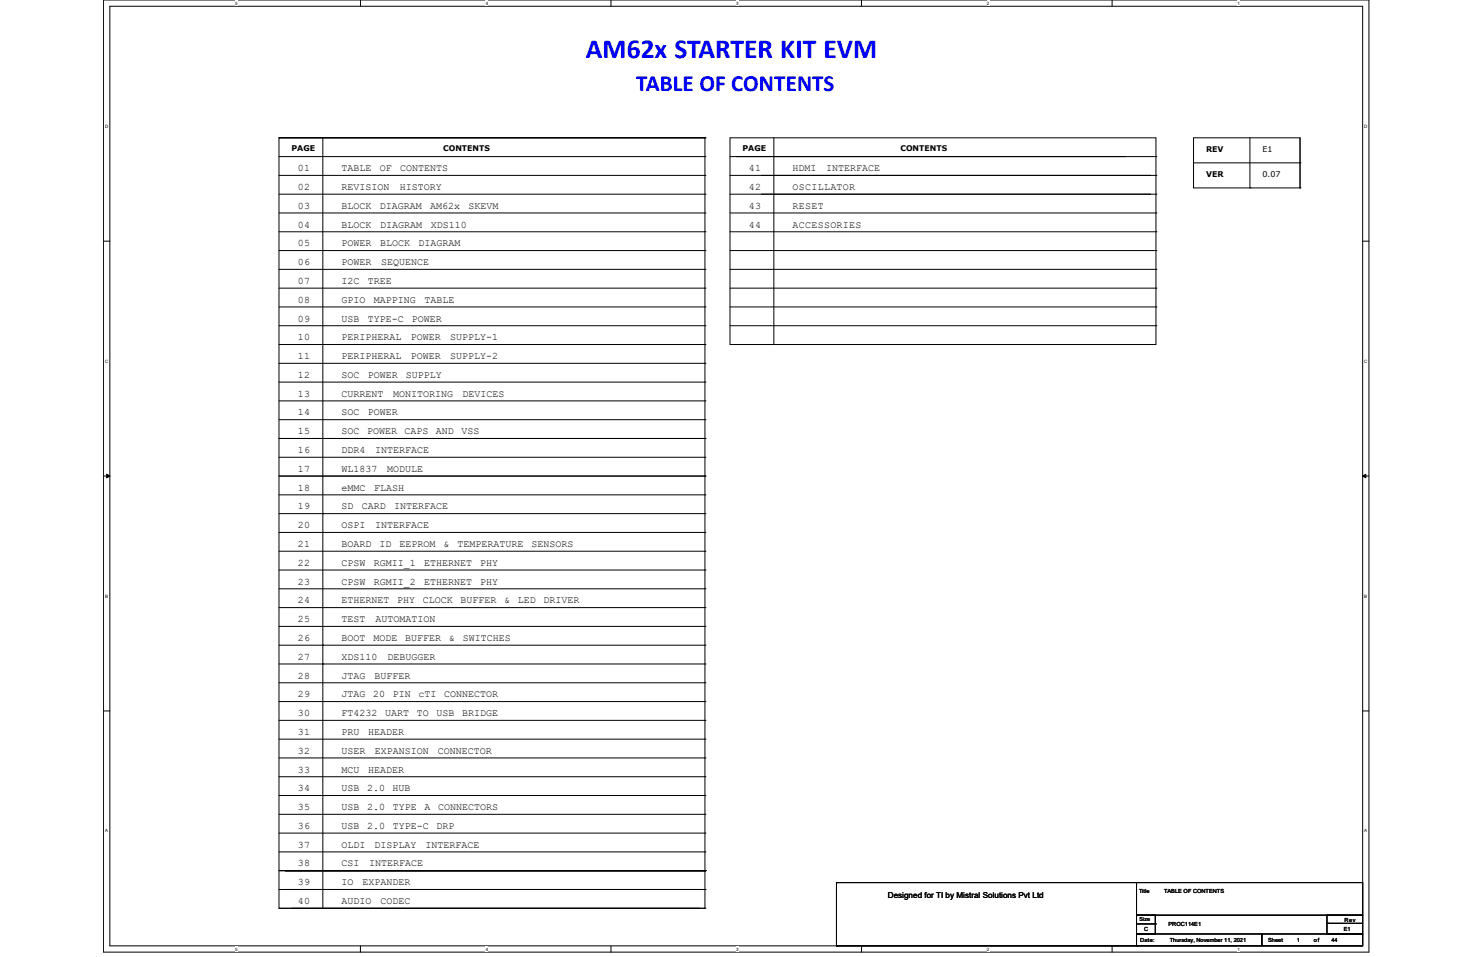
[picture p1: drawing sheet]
<svg xmlns="http://www.w3.org/2000/svg" width="432mm" height="279mm" viewBox="0 0 432 279" stroke-linecap="round" stroke-linejoin="round" font-family="sans-serif">
<defs><g id="words">
<text font-size="8" fill="#00f" x="171.1" y="16.8">AM62x STARTER KIT EVM</text>
<text font-size="6.8" fill="#00f" x="185.7" y="26.6">TABLE OF CONTENTS</text>
<g font-size="2.9">
<text x="86.9" y="50">01</text>
<text x="99.7" y="50">TABLE</text>
<text x="110.9" y="50">OF</text>
<text x="116.8" y="50">CONTENTS</text>
<text x="218.6" y="50">41</text>
<text x="231.4" y="50">HDMI</text>
<text x="241.2" y="50">INTERFACE</text>
<text x="86.9" y="55.5">02</text>
<text x="99.7" y="55.5">REVISION</text>
<text x="116.7" y="55.5">HISTORY</text>
<text x="218.6" y="55.5">42</text>
<text x="231.4" y="55.5">OSCILLATOR</text>
<text x="86.9" y="61">03</text>
<text x="99.7" y="61">BLOCK</text>
<text x="110.9" y="61">DIAGRAM</text>
<text x="125.6" y="61">AM62x</text>
<text x="136.8" y="61">SKEVM</text>
<text x="218.6" y="61">43</text>
<text x="231.4" y="61">RESET</text>
<text x="86.9" y="66.4">04</text>
<text x="86.9" y="71.9">05</text>
<text x="99.7" y="66.4">BLOCK</text>
<text x="99.7" y="71.9">POWER</text>
<text x="111" y="71.9">BLOCK</text>
<text x="111" y="66.4">DIAGRAM</text>
<text x="122.2" y="71.9">DIAGRAM</text>
<text x="125.8" y="66.4">XDS110</text>
<text x="218.6" y="66.4">44</text>
<text x="231.4" y="66.4">ACCESSORIES</text>
<text x="86.9" y="77.4">06</text>
<text x="99.7" y="77.4">POWER</text>
<text x="111.3" y="77.4">SEQUENCE</text>
<text x="86.9" y="82.9">07</text>
<text x="99.7" y="82.9">I2C</text>
<text x="107.4" y="82.9">TREE</text>
<text x="86.9" y="88.4">08</text>
<text x="99.7" y="88.4">GPIO</text>
<text x="109.2" y="88.4">MAPPING</text>
<text x="123.9" y="88.4">TABLE</text>
<text x="86.9" y="93.9">09</text>
<text x="99.7" y="93.9">USB</text>
<text x="107.4" y="93.9">TYPE-C</text>
<text x="120.2" y="93.9">POWER</text>
<text x="86.9" y="99.4">10</text>
<text x="99.7" y="99.4">PERIPHERAL</text>
<text x="120" y="99.4">POWER</text>
<text x="131.4" y="99.4">SUPPLY-1</text>
<text x="86.9" y="104.8">11</text>
<text x="99.7" y="104.8">PERIPHERAL</text>
<text x="120" y="104.8">POWER</text>
<text x="131.4" y="104.8">SUPPLY-2</text>
<text x="86.9" y="110.3">12</text>
<text x="99.7" y="110.3">SOC</text>
<text x="107.4" y="110.3">POWER</text>
<text x="118.5" y="110.3">SUPPLY</text>
<text x="86.9" y="115.8">13</text>
<text x="99.7" y="115.8">CURRENT</text>
<text x="114.7" y="115.8">MONITORING</text>
<text x="135" y="115.8">DEVICES</text>
<text x="86.9" y="121.3">14</text>
<text x="99.7" y="121.3">SOC</text>
<text x="107.4" y="121.3">POWER</text>
<text x="86.9" y="126.8">15</text>
<text x="99.7" y="126.8">SOC</text>
<text x="107.2" y="126.8">POWER</text>
<text x="118.1" y="126.8">CAPS</text>
<text x="127.3" y="126.8">AND</text>
<text x="134.7" y="126.8">VSS</text>
<text x="86.9" y="132.3">16</text>
<text x="86.9" y="137.8">17</text>
<text x="99.7" y="137.8">WL1837</text>
<text x="99.7" y="132.3">DDR4</text>
<text x="109.6" y="132.3">INTERFACE</text>
<text x="113" y="137.8">MODULE</text>
<text x="86.9" y="143.2">18</text>
<text x="99.7" y="143.2">eMMC</text>
<text x="109.3" y="143.2">FLASH</text>
<text x="86.9" y="148.7">19</text>
<text x="99.7" y="148.7">SD</text>
<text x="105.6" y="148.7">CARD</text>
<text x="115.1" y="148.7">INTERFACE</text>
<text x="86.9" y="154.2">20</text>
<text x="99.7" y="154.2">OSPI</text>
<text x="109.6" y="154.2">INTERFACE</text>
<text x="86.9" y="159.7">21</text>
<text x="99.7" y="159.7">BOARD</text>
<text x="110.8" y="159.7">ID</text>
<text x="116.6" y="159.7">EEPROM</text>
<text x="129.5" y="159.7">&amp;</text>
<text x="133.5" y="159.7">TEMPERATURE</text>
<text x="155.1" y="159.7">SENSORS</text>
<text x="86.9" y="165.2">22</text>
<text x="99.7" y="165.2">CPSW</text>
<text x="109.1" y="165.2">RGMII_1</text>
<text x="123.8" y="165.2">ETHERNET</text>
<text x="140.2" y="165.2">PHY</text>
<text x="86.9" y="170.7">23</text>
<text x="99.7" y="170.7">CPSW</text>
<text x="109.1" y="170.7">RGMII_2</text>
<text x="123.8" y="170.7">ETHERNET</text>
<text x="140.2" y="170.7">PHY</text>
<text x="86.9" y="176.2">24</text>
<text x="99.7" y="176.2">ETHERNET</text>
<text x="116" y="176.2">PHY</text>
<text x="123.5" y="176.2">CLOCK</text>
<text x="134.5" y="176.2">BUFFER</text>
<text x="147.2" y="176.2">&amp;</text>
<text x="151.2" y="176.2">LED</text>
<text x="158.7" y="176.2">DRIVER</text>
<text x="86.9" y="181.7">25</text>
<text x="99.7" y="181.7">TEST</text>
<text x="109.6" y="181.7">AUTOMATION</text>
<text x="86.9" y="187.1">26</text>
<text x="99.7" y="187.1">BOOT</text>
<text x="109" y="187.1">MODE</text>
<text x="118.3" y="187.1">BUFFER</text>
<text x="131.1" y="187.1">&amp;</text>
<text x="135.1" y="187.1">SWITCHES</text>
<text x="86.9" y="192.6">27</text>
<text x="99.7" y="192.6">XDS110</text>
<text x="113.1" y="192.6">DEBUGGER</text>
<text x="86.9" y="198.1">28</text>
<text x="86.9" y="203.6">29</text>
<text x="99.7" y="198.1">JTAG</text>
<text x="99.7" y="203.6">JTAG</text>
<text x="109" y="203.6">20</text>
<text x="109.3" y="198.1">BUFFER</text>
<text x="114.7" y="203.6">PIN</text>
<text x="122.2" y="203.6">cTI</text>
<text x="129.7" y="203.6">CONNECTOR</text>
<text x="86.9" y="209.1">30</text>
<text x="99.7" y="209.1">FT4232</text>
<text x="112.5" y="209.1">UART</text>
<text x="121.7" y="209.1">TO</text>
<text x="127.5" y="209.1">USB</text>
<text x="134.9" y="209.1">BRIDGE</text>
<text x="86.9" y="214.6">31</text>
<text x="99.7" y="214.6">PRU</text>
<text x="107.5" y="214.6">HEADER</text>
<text x="86.9" y="220.1">32</text>
<text x="99.7" y="220.1">USER</text>
<text x="109.4" y="220.1">EXPANSION</text>
<text x="127.9" y="220.1">CONNECTOR</text>
<text x="86.9" y="225.5">33</text>
<text x="99.7" y="225.5">MCU</text>
<text x="107.5" y="225.5">HEADER</text>
<text x="86.9" y="231">34</text>
<text x="99.7" y="231">USB</text>
<text x="107.2" y="231">2.0</text>
<text x="114.6" y="231">HUB</text>
<text x="86.9" y="236.5">35</text>
<text x="99.7" y="236.5">USB</text>
<text x="107.2" y="236.5">2.0</text>
<text x="114.7" y="236.5">TYPE</text>
<text x="123.9" y="236.5">A</text>
<text x="127.9" y="236.5">CONNECTORS</text>
<text x="86.9" y="242">36</text>
<text x="99.7" y="242">USB</text>
<text x="107.2" y="242">2.0</text>
<text x="114.7" y="242">TYPE-C</text>
<text x="127.4" y="242">DRP</text>
<text x="86.9" y="247.5">37</text>
<text x="99.7" y="247.5">OLDI</text>
<text x="109.3" y="247.5">DISPLAY</text>
<text x="124.2" y="247.5">INTERFACE</text>
<text x="86.9" y="253">38</text>
<text x="99.7" y="253">CSI</text>
<text x="107.7" y="253">INTERFACE</text>
<text x="86.9" y="258.5">39</text>
<text x="86.9" y="264">40</text>
<text x="99.7" y="264">AUDIO</text>
<text x="99.7" y="258.5">IO</text>
<text x="105.8" y="258.5">EXPANDER</text>
<text x="111.1" y="264">CODEC</text>
</g>
<text font-size="2.4" x="259.2" y="262.2">Designed for TI by Mistral Solutions Pvt Ltd</text>
<g font-size="2.3">
<text x="85.1" y="44.2">PAGE</text>
<text x="129.4" y="44">CONTENTS</text>
<text x="216.8" y="44.2">PAGE</text>
<text x="262.9" y="44">CONTENTS</text>
<text x="352.1" y="44.4">REV</text>
<text x="368.6" y="44.4">E1</text>
<text x="352.1" y="51.7">VER</text>
<text x="368.6" y="51.7">0.07</text>
</g>
<g font-size="1.6">
<text x="332.5" y="260.6">Title</text>
<text x="339.9" y="260.6">TABLE OF CONTENTS</text>
<text x="332.7" y="269">Size</text>
<text x="392.5" y="269">Rev</text>
<text x="332.9" y="274.9">Date:</text>
<text x="334" y="271.8">C</text>
<text x="341.1" y="270.3">PROC114E1</text>
<text x="341.5" y="275.1">Thursday, November 11, 2021</text>
<text x="370.2" y="274.9">Sheet</text>
<text x="378.6" y="275.1">1</text>
<text x="383.6" y="275.1">of</text>
<text x="388.7" y="275.1">44</text>
<text x="392.3" y="271.8">E1</text>
</g>
<g font-size="1.3">
<text x="68.6" y="1.4">5</text>
<text x="141.8" y="1.4">4</text>
<text x="215" y="1.4">3</text>
<text x="288.1" y="1.4">2</text>
<text x="361.3" y="1.4">1</text>
<text x="30.7" y="37.3">D</text>
<text x="398.3" y="37.3">D</text>
<text x="30.7" y="105.9">C</text>
<text x="398.3" y="105.9">C</text>
<text x="30.7" y="174.5">B</text>
<text x="398.3" y="174.5">B</text>
<text x="30.7" y="243">A</text>
<text x="398.3" y="243">A</text>
<text x="68.6" y="277.5">5</text>
<text x="141.8" y="277.5">4</text>
<text x="215" y="277.5">3</text>
<text x="288.1" y="277.5">2</text>
<text x="361.3" y="277.5">1</text>
</g>
</g></defs>
<path d="M30.2 0h369.5v278h-369.5zM32.1 1.8h365.7v274.3h-365.7z" fill="none" stroke="#000" stroke-width=".29"/>
<g fill="#fff">
<path d="M68.7 .2h.7v1.4h-.7z"/>
<path d="M68.7 276.3h.7v1.5h-.7z"/>
</g>
<path d="M105.2 0v1.8M105.2 276.1v1.9" fill="none" stroke="#000" stroke-width=".29"/>
<g fill="#fff">
<path d="M141.8 .2h.7v1.4h-.7z"/>
<path d="M141.8 276.3h.7v1.5h-.7z"/>
</g>
<path d="M178.4 0v1.8M178.4 276.1v1.9" fill="none" stroke="#000" stroke-width=".29"/>
<g fill="#fff">
<path d="M215 .2h.7v1.4h-.7z"/>
<path d="M215 276.3h.7v1.5h-.7z"/>
</g>
<path d="M251.5 0v1.8M251.5 276.1v1.9" fill="none" stroke="#000" stroke-width=".29"/>
<g fill="#fff">
<path d="M288.1 .2h.7v1.4h-.7z"/>
<path d="M288.1 276.3h.7v1.5h-.7z"/>
</g>
<path d="M324.7 0v1.8M324.7 276.1v1.9" fill="none" stroke="#000" stroke-width=".29"/>
<g fill="#fff">
<path d="M361.3 .2h.7v1.4h-.7z"/>
<path d="M361.3 276.3h.7v1.5h-.7z"/>
<path d="M30.7 36.1h1v1.5h-1z"/>
<path d="M398.3 36.1h.9v1.5h-.9z"/>
<path d="M30.7 104.7h1v1.5h-1z"/>
<path d="M398.3 104.7h.9v1.5h-.9z"/>
</g>
<path d="M30.2 70.4h1.9M397.8 70.4h1.9" fill="none" stroke="#000" stroke-width=".29"/>
<g fill="#fff">
<path d="M30.7 173.3h.9v1.4h-.9z"/>
<path d="M398.3 173.3h.9v1.4h-.9z"/>
</g>
<path d="M30.2 139h1.9M31.2 138.5l.9 .5-.9 .5zM397.8 139l.9-.5v1zM397.8 139h1.9" fill="none" stroke="#000" stroke-width=".29"/>
<path d="M31.2 138.5l.9 .5-.9 .5zM397.8 139l.9-.5v1z" fill="#000"/>
<g fill="#fff">
<path d="M30.7 241.9h.9v1.4h-.9z"/>
<path d="M398.3 241.9h.9v1.4h-.9z"/>
</g>
<g fill="none" stroke="#000" stroke-width=".29">
<path d="M81.5 40.2h124.3v225h-124.3zM81.5 51.2h124.3M81.5 45.7h124.3M81.5 56.7h124.3M81.5 40.2h124.3M94.3 40.2v225M205.8 51.2h.1M205.8 56.7h.1M205.8 40.2h.1M205.8 45.7h.1M213.1 40.2h124.4v60.4h-124.4zM213.1 51.2h124.4"/>
<path d="M213.1 45.7h124.4M213.1 56.7h124.4M225.9 40.2v60.4M328.3 45.7h.1M335.7 51.2h.1M335.7 56.7h.1M337.5 45.7h.1M337.5 51.2h.1M337.5 56.7h.1M348.5 40.2h31v14.7h-31zM348.5 47.5h31M364.9 54.9h.1"/>
<path d="M364.9 40.2v14.7M379.5 54.9h.1M379.5 47.5h.1M379.5 40.2v14.7M81.5 62.2h124.3M81.5 67.7h124.3M81.5 73.2h124.3M81.5 78.6h124.3M205.8 62.2h.1M205.8 67.7h.1M205.8 73.2h.1M205.8 78.6h.1"/>
<path d="M213.1 62.2h124.4M213.1 67.7h124.4M213.1 73.2h124.4M213.1 78.6h124.4M337.5 62.2h.1M337.5 67.7h.1M337.5 73.2h.1M337.5 78.6h.1M81.5 84.1h124.3M81.5 89.6h124.3M81.5 95.1h124.3M205.8 84.1h.1"/>
<path d="M205.8 89.6h.1M205.8 95.1h.1M213.1 84.1h124.4M213.1 89.6h124.4M213.1 95.1h124.4M337.5 84.1h.1M337.5 95.1h.1M337.5 89.6h.1M81.5 117h124.3M81.5 111.6h124.3M81.5 106.1h124.3M81.5 100.6h124.3"/>
<path d="M205.8 117h.1M205.8 111.6h.1M205.8 106.1h.1M205.8 100.6h.1M225.9 100.6h.1M81.5 139h124.3M81.5 122.5h124.3M81.5 128h124.3M81.5 133.5h124.3M205.8 139h.1M205.8 122.5h.1M205.8 128h.1"/>
<path d="M205.8 133.5h.1M81.5 155.4h124.3M81.5 144.5h124.3M81.5 150h124.3M94.3 150h.1M94.3 155.4h.1M205.8 155.4h.1M205.8 144.5h.1M205.8 150h.1M81.5 171.9h124.3M81.5 160.9h124.3M81.5 166.4h124.3"/>
<path d="M81.5 177.4h124.3M205.8 171.9h.1M205.8 160.9h.1M205.8 166.4h.1M205.8 177.4h.1M81.5 188.4h124.3M81.5 182.9h124.3M81.5 193.9h124.3M81.5 199.3h124.3M94.3 188.4h.1M94.3 193.9h.1M205.8 188.4h.1"/>
<path d="M205.8 182.9h.1M205.8 193.9h.1M205.8 199.3h.1M30.2 207.6h1.9M81.5 204.8h124.3M81.5 215.8h124.3M81.5 210.3h124.3M205.8 204.8h.1M205.8 215.8h.1M205.8 210.3h.1M397.8 207.6h1.9M81.5 226.8h124.3"/>
<path d="M81.5 232.3h124.3M81.5 237.7h124.3M81.5 221.3h124.3M205.8 226.8h.1M205.8 232.3h.1M205.8 237.7h.1M205.8 221.3h.1M81.5 254.2h124.3M81.5 248.7h124.3M81.5 243.2h124.3M81.5 259.7h124.3M204 259.7h.1"/>
<path d="M205.8 254.2h.1M205.8 248.7h.1M205.8 243.2h.1M205.8 259.7h.1M244.2 257.7h.1M244.2 257.7h87.8M244.2 257.7v18.4M331.8 257.7h66v9.5h-66zM81.5 265.2h124.3M204 265.2h.1M205.8 265.2h.1M244.2 276.1h.1"/>
<path d="M244.4 276.1h.1M244.4 276.1h87.8M331.8 267.2h5.5v5.5h-5.5zM331.8 272.7h36.6v3.4h-36.6zM331.8 269.7h5.5M337.3 269.7h.1M368.4 272.7h29.4v3.4h-29.4zM387.4 267.2h10.4v5.5h-10.4zM387.6 269.6h.1M387.6 269.6h10.2"/>
</g>
<use href="#words"/>
</svg>
